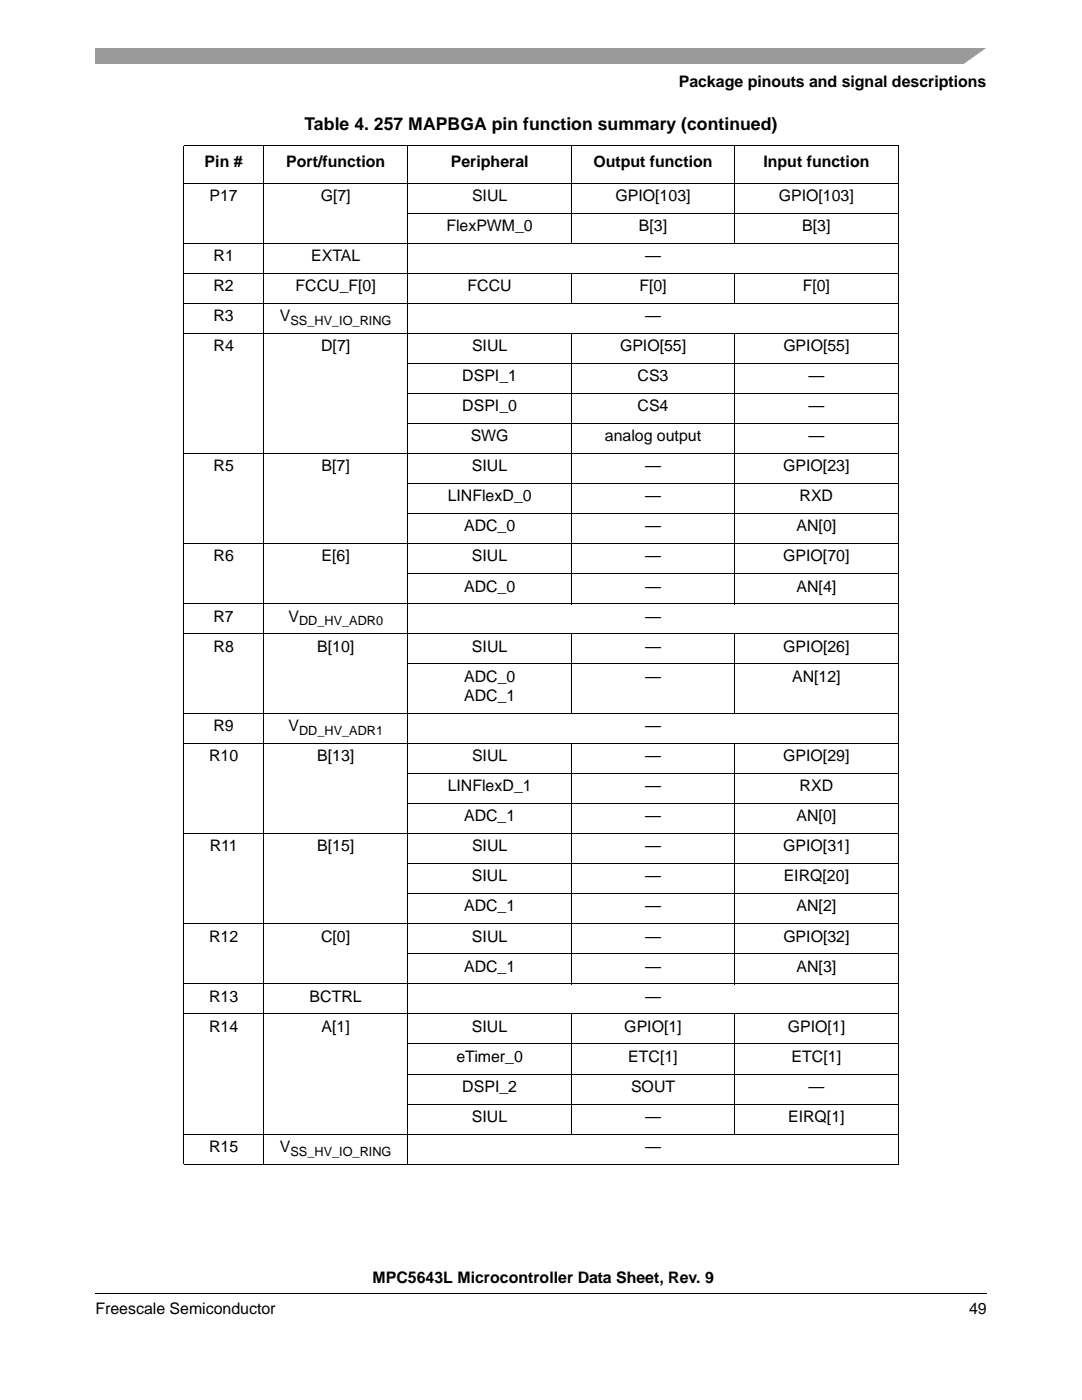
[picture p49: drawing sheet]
<svg xmlns="http://www.w3.org/2000/svg" width="216mm" height="279mm" viewBox="0 0 216 279" stroke-linecap="round" stroke-linejoin="round" font-family="sans-serif">
<defs><g id="words">
<text font-size="3.5" x="60.8" y="25.8">Table 4. 257 MAPBGA pin function summary (continued)</text>
<g font-size="3.2">
<text x="135.4" y="17.4">Package pinouts and signal descriptions</text>
<text x="40.8" y="33.4">Pin #</text>
<text x="57.1" y="33.4">Port/function</text>
<text x="90" y="33.4">Peripheral</text>
<text x="118.4" y="33.4">Output function</text>
<text x="152.3" y="33.4">Input function</text>
<text x="41.8" y="40.1">P17</text>
<text x="64" y="40.1">G[7]</text>
<text x="94.2" y="40.1">SIUL</text>
<text x="122.8" y="40.1">GPIO[103]</text>
<text x="155.4" y="40.1">GPIO[103]</text>
<text x="89.1" y="46.1">FlexPWM_0</text>
<text x="127.5" y="46.1">B[3]</text>
<text x="160.1" y="46.1">B[3]</text>
<text x="42.6" y="52.1">R1</text>
<text x="62.1" y="52.1">EXTAL</text>
<text x="128.7" y="52.1">—</text>
<text x="42.6" y="58.1">R2</text>
<text x="59" y="58.1">FCCU_F[0]</text>
<text x="93.3" y="58.1">FCCU</text>
<text x="127.6" y="58.1">F[0]</text>
<text x="160.2" y="58.1">F[0]</text>
<text x="42.6" y="64.1">R3</text>
<text x="55.9" y="64.1">V</text>
<text x="128.7" y="64.1">—</text>
<text x="42.6" y="70.1">R4</text>
<text x="64.1" y="70.1">D[7]</text>
<text x="94.2" y="70.1">SIUL</text>
<text x="123.7" y="70.1">GPIO[55]</text>
<text x="156.3" y="70.1">GPIO[55]</text>
<text x="92.2" y="76.1">DSPI_1</text>
<text x="127.2" y="76.1">CS3</text>
<text x="161.3" y="76.1">—</text>
<text x="92.2" y="82.1">DSPI_0</text>
<text x="127.2" y="82.1">CS4</text>
<text x="161.3" y="82.1">—</text>
<text x="93.9" y="88.1">SWG</text>
<text x="120.7" y="88.1">analog output</text>
<text x="161.3" y="88.1">—</text>
<text x="42.6" y="94">R5</text>
<text x="64.2" y="94">B[7]</text>
<text x="94.2" y="94">SIUL</text>
<text x="128.7" y="94">—</text>
<text x="156.3" y="94">GPIO[23]</text>
<text x="89.3" y="100.1">LINFlexD_0</text>
<text x="128.7" y="100.1">—</text>
<text x="159.5" y="100.1">RXD</text>
<text x="92.6" y="106">ADC_0</text>
<text x="128.7" y="106">—</text>
<text x="158.9" y="106">AN[0]</text>
<text x="42.6" y="112">R6</text>
<text x="64.2" y="112">E[6]</text>
<text x="94.2" y="112">SIUL</text>
<text x="128.7" y="112">—</text>
<text x="156.3" y="112">GPIO[70]</text>
<text x="92.6" y="118">ADC_0</text>
<text x="128.7" y="118">—</text>
<text x="158.9" y="118">AN[4]</text>
<text x="42.6" y="124">R7</text>
<text x="57.6" y="124">V</text>
<text x="128.7" y="124">—</text>
<text x="42.6" y="130">R8</text>
<text x="63.3" y="130">B[10]</text>
<text x="94.2" y="130">SIUL</text>
<text x="128.7" y="130">—</text>
<text x="156.3" y="130">GPIO[26]</text>
<text x="92.6" y="136">ADC_0</text>
<text x="128.7" y="136">—</text>
<text x="158.1" y="136">AN[12]</text>
<text x="92.6" y="139.9">ADC_1</text>
<text x="42.6" y="145.9">R9</text>
<text x="57.6" y="145.9">V</text>
<text x="128.7" y="145.9">—</text>
<text x="41.7" y="151.9">R10</text>
<text x="63.3" y="151.9">B[13]</text>
<text x="94.2" y="151.9">SIUL</text>
<text x="128.7" y="151.9">—</text>
<text x="156.3" y="151.9">GPIO[29]</text>
<text x="89.3" y="157.9">LINFlexD_1</text>
<text x="128.7" y="157.9">—</text>
<text x="159.5" y="157.9">RXD</text>
<text x="92.6" y="163.9">ADC_1</text>
<text x="128.7" y="163.9">—</text>
<text x="158.9" y="163.9">AN[0]</text>
<text x="41.8" y="169.9">R11</text>
<text x="63.3" y="169.9">B[15]</text>
<text x="94.2" y="169.9">SIUL</text>
<text x="128.7" y="169.9">—</text>
<text x="156.3" y="169.9">GPIO[31]</text>
<text x="94.2" y="175.9">SIUL</text>
<text x="128.7" y="175.9">—</text>
<text x="156.4" y="175.9">EIRQ[20]</text>
<text x="92.6" y="181.9">ADC_1</text>
<text x="128.7" y="181.9">—</text>
<text x="158.9" y="181.9">AN[2]</text>
<text x="41.7" y="187.9">R12</text>
<text x="64.1" y="187.9">C[0]</text>
<text x="94.2" y="187.9">SIUL</text>
<text x="128.7" y="187.9">—</text>
<text x="156.3" y="187.9">GPIO[32]</text>
<text x="92.6" y="193.9">ADC_1</text>
<text x="128.7" y="193.9">—</text>
<text x="158.9" y="193.9">AN[3]</text>
<text x="41.7" y="199.9">R13</text>
<text x="61.8" y="199.9">BCTRL</text>
<text x="128.7" y="199.9">—</text>
<text x="41.7" y="205.9">R14</text>
<text x="64.2" y="205.9">A[1]</text>
<text x="94.2" y="205.9">SIUL</text>
<text x="124.6" y="205.9">GPIO[1]</text>
<text x="157.2" y="205.9">GPIO[1]</text>
<text x="91.1" y="211.9">eTimer_0</text>
<text x="125.4" y="211.9">ETC[1]</text>
<text x="158" y="211.9">ETC[1]</text>
<text x="92.2" y="217.9">DSPI_2</text>
<text x="125.9" y="217.9">SOUT</text>
<text x="161.3" y="217.9">—</text>
<text x="94.2" y="223.9">SIUL</text>
<text x="128.7" y="223.9">—</text>
<text x="157.3" y="223.9">EIRQ[1]</text>
<text x="41.7" y="229.9">R15</text>
<text x="55.9" y="229.9">V</text>
<text x="128.7" y="229.9">—</text>
<text x="74.4" y="256.1">MPC5643L Microcontroller Data Sheet, Rev. 9</text>
<text x="19" y="262.3">Freescale Semiconductor</text>
<text x="193.4" y="262.3">49</text>
</g>
<g font-size="2.5">
<text x="58" y="64.9">SS_HV_IO_RING</text>
<text x="59.7" y="124.8">DD_HV_ADR0</text>
<text x="59.7" y="146.7">DD_HV_ADR1</text>
<text x="58" y="230.7">SS_HV_IO_RING</text>
</g>
</g></defs>
<path d="M19 258v.2z" fill="#000"/>
<path d="M19 258.1h177.8" fill="none" stroke="#000" stroke-width=".2"/>
<path d="M19 9.5h177.8v3.2h-177.8z" fill="#9a9a9a"/>
<path d="M192 13l5.3-3.8h1.5v3.8z" fill="#fff"/>
<g fill="none" stroke="#000" stroke-width=".2">
<path d="M36.6 29.1h142.7M36.6 36.5h142.7M36.7 29.2v203.1M52.6 29v203.4M81.4 29v203.4M114 29v19.6M146.6 29v19.6M179.2 29.2v203.1M36.6 48.5h142.7M36.6 54.5h142.7M81.3 42.5h98M114 54.4v6.2"/>
<path d="M146.6 54.4v6.2M36.6 60.5h142.7M36.6 66.5h142.7M81.3 72.5h98M81.3 78.5h98M114 66.4v54.2M146.6 66.4v54.2M36.6 90.5h142.7M81.3 84.5h98M81.3 96.5h98M36.6 108.5h142.7M81.3 102.5h98"/>
<path d="M81.3 114.5h98M36.6 120.5h142.7M36.6 126.5h142.7M81.3 132.5h98M114 126.4v16.1M146.6 126.4v16.1M36.6 142.4h142.7M36.6 148.4h142.7M81.3 154.4h98M114 148.3v48.1M146.6 148.3v48.1M36.6 166.4h142.7"/>
<path d="M81.3 160.4h98M81.3 172.4h98M81.3 178.4h98M36.6 184.4h142.7M36.6 196.4h142.7M81.3 190.4h98M36.6 202.4h142.7M81.3 208.3h98M81.3 214.4h98M114 202.3v24.1M146.6 202.3v24.1M36.6 226.3h142.7"/>
<path d="M36.6 232.3h142.7M81.3 220.3h98"/>
</g>
<path d="M199.4 50h.7v3.1h-.7z" fill="#fff"/>
<use href="#words"/>
</svg>
